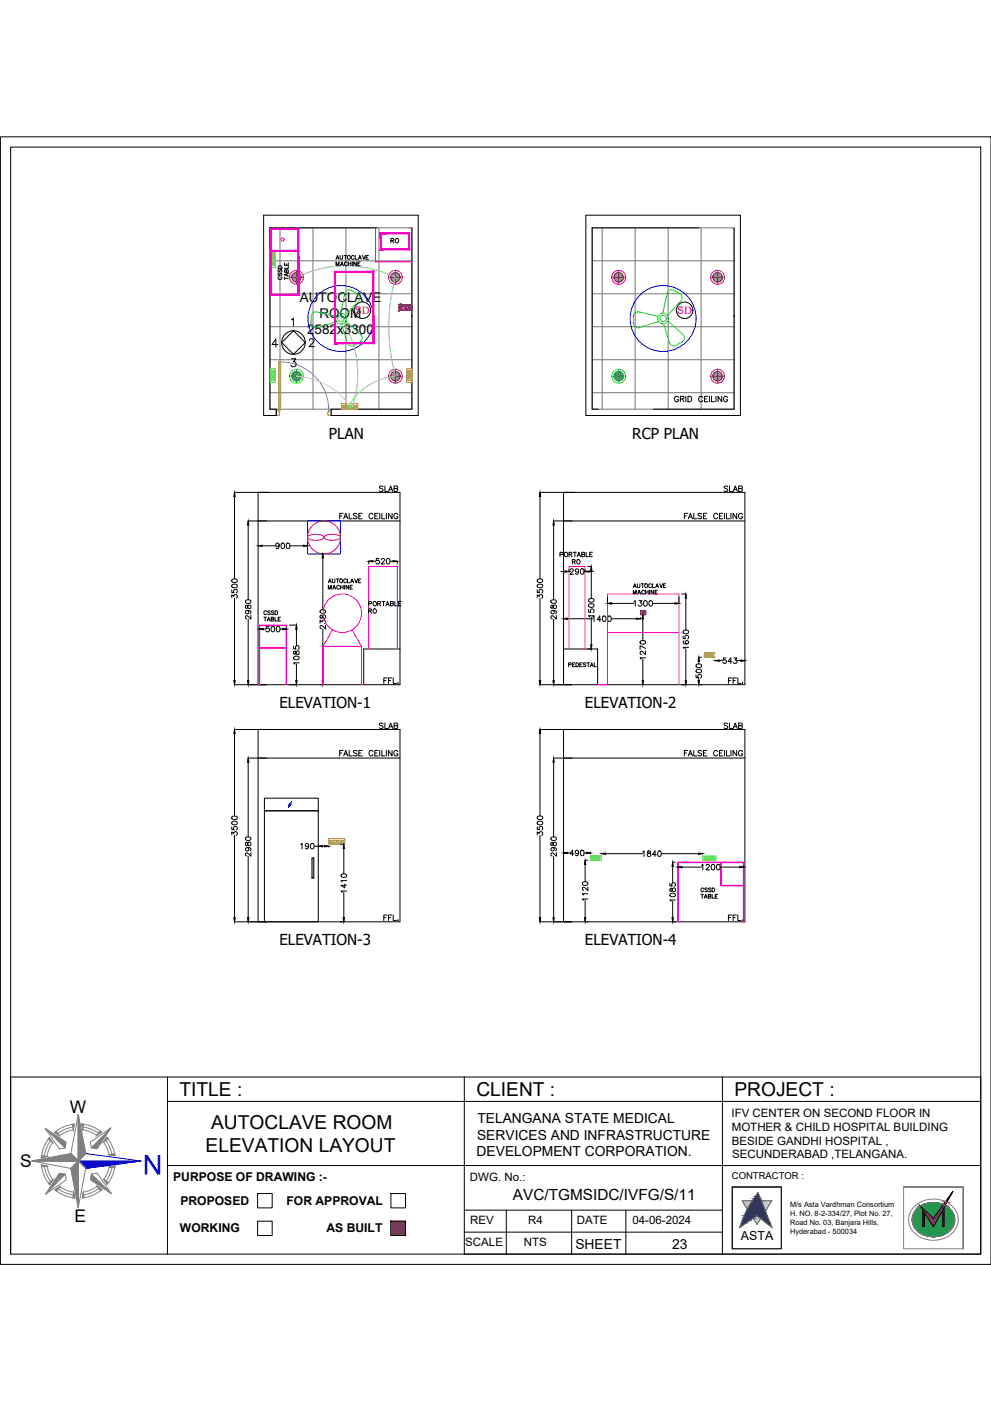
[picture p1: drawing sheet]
<svg xmlns="http://www.w3.org/2000/svg" width="420mm" height="594mm" viewBox="0 0 420 594" stroke-linecap="round" stroke-linejoin="round" font-family="sans-serif">
<defs><g id="words">
<text font-size="11.6" fill="#00f" x="68.8" y="489.9" transform="rotate(180 68.8 489.9)">N</text>
<g font-size="8.1">
<text x="76.1" y="464.8">TITLE :</text>
<text x="202" y="464.8">CLIENT :</text>
<text x="311.4" y="464.8">PROJECT :</text>
<text x="89.5" y="478.6">AUTOCLAVE ROOM</text>
<text x="87.2" y="488.4">ELEVATION LAYOUT</text>
</g>
<g font-size="7.4">
<text x="29.6" y="471.8">W</text>
<text x="8.5" y="495.1">S</text>
<text x="31.7" y="518.3">E</text>
</g>
<text font-size="6.5" x="217.5" y="509">AVC/TGMSIDC/IVFG/S/11</text>
<g font-size="6.4">
<text x="139.4" y="186">PLAN</text>
<text x="268.1" y="186.4">RCP PLAN</text>
<text x="118.5" y="300.1">ELEVATION-1</text>
<text x="248" y="300.1">ELEVATION-2</text>
<text x="118.5" y="400.6">ELEVATION-3</text>
<text x="248" y="400.6">ELEVATION-4</text>
</g>
<g font-size="5.9">
<text x="202.4" y="476.2">TELANGANA STATE MEDICAL</text>
<text x="202.3" y="483.2">SERVICES AND INFRASTRUCTURE</text>
<text x="202.1" y="490.3">DEVELOPMENT CORPORATION.</text>
<text x="244" y="529.6">SHEET</text>
<text x="285" y="529.6">23</text>
</g>
<g font-size="5.7">
<text x="127.2" y="128.1">AUTOCLAVE</text>
<text x="135.4" y="135">ROOM</text>
<text x="130.2" y="141.8">2582x3300</text>
</g>
<g font-size="5.3">
<text x="285" y="171.4">GRID CEILING</text>
<text x="159.8" y="209.5">SLAB</text>
<text x="306.2" y="209.5">SLAB</text>
<text x="143.2" y="221.2">FALSE CEILING</text>
<text x="289.3" y="221.2">FALSE CEILING</text>
<text x="159.8" y="310.1">SLAB</text>
<text x="306.2" y="310.1">SLAB</text>
<text x="143.2" y="321.7">FALSE CEILING</text>
<text x="289.3" y="321.7">FALSE CEILING</text>
<text x="314.1" y="525.8">ASTA</text>
</g>
<g font-size="5.2">
<text x="73.4" y="500.9">PURPOSE OF DRAWING :-</text>
<text x="76.5" y="510.9">PROPOSED</text>
<text x="121.5" y="510.9">FOR APPROVAL</text>
<text x="76.3" y="522.2">WORKING</text>
<text x="138.4" y="522.2">AS BUILT</text>
</g>
<g font-size="4.9">
<text x="164.7" y="104.1">RO</text>
<text x="310.1" y="473.6">IFV CENTER ON SECOND FLOOR IN</text>
<text x="310.2" y="479.4">MOTHER &amp; CHILD HOSPITAL BUILDING</text>
<text x="310.2" y="485.3">BESIDE GANDHI HOSPITAL ,</text>
<text x="310.4" y="491.2">SECUNDERABAD ,TELANGANA.</text>
<text x="199.3" y="500.7">DWG. No.:</text>
<text x="199.3" y="519.1">REV</text>
<text x="223.9" y="519.1">R4</text>
<text x="244.6" y="519.1">DATE</text>
<text x="268.1" y="519.1">04-06-2024</text>
<text x="197.3" y="528.4">SCALE</text>
<text x="222.1" y="528.4">NTS</text>
</g>
<g font-size="4.4" fill="#f00">
<text x="150.5" y="133.2">SD</text>
<text x="287.1" y="133.2">SD</text>
</g>
<text font-size="4" x="310.3" y="499.9">CONTRACTOR :</text>
<g font-size="3.1">
<text x="335" y="515.7">H. NO. 8-2-334/27, Plot No. 27,</text>
<text x="335" y="511.9">M/s Asta Vardhman Consortium</text>
<text x="335" y="519.4">Road No. 03, Banjara Hills,</text>
<text x="335" y="523.1">Hyderabad - 500034</text>
</g>
</g></defs>
<!-- layer: ELE-12W UPS LIGHT -->
<g fill="none" stroke="#0f0" stroke-width=".42">
<path d="M122.8 159.5h5.8M125.7 156.6v5.9M259.4 159.5h5.8M262.3 156.6v5.9"/>
<circle cx="125.7" cy="159.5" r="2"/>
<circle cx="125.7" cy="159.5" r="2.94"/>
<circle cx="262.3" cy="159.5" r="2"/>
<circle cx="262.3" cy="159.5" r="2.94"/>
</g>
<g fill="none" stroke="#808080" stroke-width=".42">
<path d="M123.7 159.5l2.1 2M123.7 159.6l2 1.9M123.7 159.7l1.9 1.8M123.7 159.3l2.3 2.2M123.7 159.2l2.4 2.3M123.7 159.9l1.6 1.6M123.8 159l2.4 2.5M123.8 158.9l2.5 2.5M123.9 158.8l2.6 2.6M123.9 158.6l2.7 2.7M124 158.4l2.8 2.8M124.1 158.3l2.8 2.8"/>
<path d="M124.2 158.2l2.8 2.9M124.3 158.1l2.8 2.9M124.4 158l2.8 2.9M124.4 158l2.8 2.8M124.5 157.9l2.8 2.8M124.6 157.9l2.8 2.7M124.7 157.8l2.8 2.7M124.9 157.7l2.6 2.6M125 157.7l2.6 2.6M125 157.6l2.6 2.6M125.2 157.6l2.4 2.4M125.3 157.6l2.4 2.3"/>
<path d="M125.4 157.6l2.3 2.3M125.6 157.5l2.1 2.2M125.8 157.5l1.9 2M125.9 157.5l1.8 1.9M126 157.6l1.7 1.6M126.1 157.6l1.6 1.5M126.3 157.6l1.3 1.4M126.4 157.7l1.2 1.1M126.6 157.7l.9 .9M260.3 159.5l2.1 2M260.3 159.6l2 1.9M260.3 159.7l1.9 1.8"/>
<path d="M260.3 159.3l2.3 2.2M260.3 159.2l2.4 2.3M260.3 159.9l1.6 1.6M260.4 158.9l2.5 2.5-2.5-2.4M260.5 158.8l2.6 2.6M260.5 158.6l2.7 2.7M260.6 158.4l2.8 2.8M260.7 158.3l2.8 2.8M260.8 158.2l2.8 2.9M260.9 158.1l2.8 2.9M261 158l2.8 2.8M261.2 157.9l2.7 2.8"/>
<path d="M261.2 157.9l2.8 2.7M261.4 157.8l2.7 2.7M261.4 157.7l2.7 2.7M261.6 157.7l2.6 2.6M261.6 157.6l2.6 2.6M261.7 157.6l2.5 2.5M261.9 157.6l2.4 2.3M262 157.6l2.3 2.3M262.3 157.5l2 2.1-2.1-2.1M262.4 157.5l1.9 2M262.5 157.5l1.8 1.9M262.6 157.6l1.7 1.6"/>
<path d="M262.9 157.6l1.3 1.4M263 157.7l1.2 1.1M263.2 157.7l.9 .9M123.8 160l1.4 1.5M123.9 160.4l1 .9M124 160.6l.6 .6M260.4 160l1.4 1.5M260.5 160.4l1 .9M260.6 160.6l.6 .6M263.8 160.9l-2.8-2.9 2.7 2.9"/>
</g>
<!-- layer: ELE-4M UPS P.SB -->
<g fill="none" stroke="#767676" stroke-width=".42">
<path d="M114.5 96.6h60.1v76.9h-60.1zM118.7 96.6v76.9M132.7 96.6v76.9M146.7 96.6v76.9M160.7 96.6v76.9M251.1 96.6h60.1v76.9h-60.1zM255.3 96.6v76.9M269.3 96.6v76.9M283.3 96.6v76.9M297.3 96.6v76.9M114.5 110.6h60.1M251.1 110.6h60.1"/>
<path d="M114.5 124.6h60.1M114.5 138.6h60.1M251.1 124.6h60.1M251.1 138.6h60.1M114.5 152.5h60.1M251.1 152.5h60.1M114.5 166.5h60.1M251.1 166.5h60.1"/>
</g>
<!-- layer: WALL -->
<path d="M159.8 96.6h-45.3v76.9h2.6v2.7h-5.3v-84.9h65.5v84.9h-36.9v-2.7h34.2v-76.9M248.4 91.3h65.5v84.9h-65.5zM296.4 96.6h-45.3v76.9h2.6M311.2 96.6v76.9h-34.2M174.6 134.2h.1M311.2 134.2h.1" fill="none" stroke="#000" stroke-width=".42"/>
<!-- layer: DOOR -->
<path d="M118.2 153.5h.8v20.4h-.8zM118.2 176.1v.1M118.5 175.8l-.3 .3M118.5 175.8h.1M118.5 175.8l-.3-1.9h-1.1v2.3h1.1M139 175.8l.4-1.9h1v2.3h-1M139 175.8h.1M139.1 175.8l.3 .3M139.4 176.1v.1" fill="none" stroke="#b88a00" stroke-width=".42"/>
<path d="M119 153.5a20.4 20.4 0 0 1 20.4 21.2" fill="none" stroke="#5ca1b8" stroke-width=".42"/>
<!-- layer: ELE. 2N0S OF 6-16 UPS SOCKETS -->
<g fill="none" stroke="#6edd00" stroke-width=".42">
<path d="M114.5 106.4h2.3v7.1h-2.3zM114.9 107.2h1.5v5.4h-1.5zM114.9 108.6h1.5M114.9 110.7h1.5M114.9 110.6h1.5M114.9 110h1.5M114.9 108.7h1.5M114.9 112h1.5M115 110.5v-.4h1.2v.4M115 112.6v-.5h1.2v.5M115.2 107.8l.2 .1zM115.2 109.3h.2z"/>
<path d="M115.2 111.3h.2zM115.9 109h.1M115.9 111h.1M115.9 108.2h.1M115.9 107.6h.1M115.9 109.6h.1M115.9 111.6h.1M116 107.5l-.1 .1M114.5 156.4h2.3v5.7h-2.3zM114.9 157.3h1.5v3.9h-1.5zM114.9 159.2h1.5M114.9 159.3h1.5"/>
<path d="M114.9 159.8h1.5M114.9 157.8h1.5M115 157.3v.4h1.2v-.4M115 159.3v.5h1.2v-.5M115.2 158.5h.2zM115.9 158.2h.1M115.9 158.8h.1M115.2 160.5h.2zM115.9 160.3h.1M115.9 160.8h.1M250.3 362.9h4.7v1.9h-4.7zM251.1 363.2h3.2v1.3h-3.2z"/>
<path d="M251.1 363.4h.4v.9h-.4M251.5 363.2v1.3M251.8 363.5h.1M251.9 363.6h.1M252.1 364v.2zM252.4 363.5h.1M252.3 363.6h.1M252.6 363.2v1.3M252.7 363.2v1.3M252.7 364.3h.4M252.7 363.4h.4M253.1 363.2v1.3"/>
<path d="M253.2 363.2v1.3M253.4 363.5h.1M253.7 364v.2zM254 363.6h.1M297.9 362.9h5.7v1.9h-5.7zM298.6 363.2h4.3v1.3h-4.3zM298.6 364.3h.4M298.6 363.4h.4M299 363.2v1.3M299.1 363.2v1.3M299.4 364.1h.1M299.6 363.6h.1"/>
<path d="M299.9 364.2h.1M300.1 363.2v1.3M300.6 363.4h-.4v.9h.4M300.6 363.2v1.3M300.7 363.2v1.3M301 364.1h.1M301.2 363.6h.1M301.5 364.2h.1M301.7 363.2v1.3M301.8 363.2v1.3M302.1 364.1h.1M302.3 363.6h.1"/>
<path d="M302.6 364.2h.1"/>
</g>
<!-- layer: ELE-6M RAW P.SB -->
<path d="M148.2 171.8h.6v1.3h-.6zM142.7 356.3h.6v1.3h-.6z" fill="none" stroke="#0f0" stroke-width=".42"/>
<!-- layer: ELE-4M RAW P.SB -->
<g fill="none" stroke="#ffbf00" stroke-width=".42">
<path d="M144.8 171.2h6.9v2.3h-6.9zM145.3 171.8h1.1v1.3h-1.1zM145.5 172.1h.1M145.8 172.7h.1M146.1 172.2h.1M146.6 171.8h.6v1.3h-.6zM147.4 171.8h.6v1.3h-.6zM149 171.8h.6v1.3h-.6zM149.9 171.8h1.4v1.2h-1.4zM150.4 172.3l.2 .1M150.5 172.3l.1 .1M150.6 172.5l-.1 .2"/>
<path d="M150.6 172.5v.2M150.8 172.3l-.2 .1M150.8 172.4l-.2 .1M139.4 355.7h6.9v2.3h-6.9zM139.8 356.3h1.1v1.3h-1.1zM140.1 356.7h.1M140.3 357.1l.1 .2zM140.6 356.7h.1M141.1 356.3h.6v1.3h-.6zM141.9 356.3h.6v1.3h-.6zM143.5 356.3h.6v1.3h-.6zM144.5 356.3h1.3v1.3h-1.3z"/>
<path d="M144.9 356.9l.2 .1M145 356.8l.1 .1M145.1 357l-.1 .2M145.1 357v.2M145.3 356.8l-.1 .1M145.3 356.9l-.1 .1"/>
<circle cx="150.6" cy="172.5" r=".04"/>
<circle cx="150.6" cy="172.5" r=".45"/>
<circle cx="145.1" cy="357" r=".04"/>
<circle cx="145.1" cy="357" r=".45"/>
</g>
<!-- layer: ELE 63A 3PH INDUSTRIAL SOCKET -->
<g fill="none" stroke="#f00" stroke-width=".42">
<path d="M168.8 129.2h5.8v2.4h-5.8h5.8v-2.3zM168.9 130.1l.4-.1zM168.9 130.8h.4zM169 130.1v.7M169 131.9h.1M169 131.8h.1M169.1 131.9h.1M169.4 131.5l-.2 .4M169.5 131.2l.2 .1zM169.5 131.2l.1 .1M169.6 131.2v.2M169.7 129.4h.2"/>
<path d="M169.7 128.8v.1M169.8 129.4h.1M169.8 129.3v.3M169.9 129.2l.6 .2M169.9 128.8l-.1 .1M169.9 129.2l-.2 .5M169.9 128.8l.2 .4M170 129.2v.5M170 129.7h-.6v1.5h.4M170 129.4h.1M170 128.8l.4 .8M170.1 129.4h.1"/>
<path d="M170.2 129.9h1.1v1.1h-1.1zM170.3 129.8h.1M170.4 129.7h.1M170.3 129.9h.1M170.4 129.8h.1M170.4 129.9h.1M170.4 129.7l-.1 .1M170.5 129.8h.1M170.5 129.9h.1M170.8 129.3h2.3M170.8 131.6h2.3M171.4 129.5a1.12 1.12 0 0 0-1.6 .5 1.12 1.12 0 0 0 .6 1.5 1.12 1.12 0 0 0 1.5-.8"/>
<path d="M171.4 129.5a1.26 1.26 0 0 0-1.3 .3 1.26 1.26 0 0 0-.3 1.4M171.5 129.4l-.1 .1M171.7 130.2l.4 .1zM171.7 130.6l.4 .1zM171.8 130.4h.6l-.6 .1M171.8 130.3v.3M171.8 129.9l.1 .3M171.8 131a1.28 1.28 0 0 1-1.6 .4h-.1M171.8 129.7v.2M172 130.7l.1 .2M172.1 130.4l.5-.6 .5 .4-.4 .8-.6-.5M172.1 131v.2"/>
<path d="M172.9 129.9l.2 .4M173 129.9a.63 .63 0 0 1 .8 .7 .63 .63 0 0 1-1 .4M173.1 129.9l.3 .3-.1 .5M173.1 130.2h.1M173.2 130.4l-.6 .6M173.2 130.3v.5l.2-.1M173.2 130.3v.5M173.7 129.5l-1-.1-.6 .6M173.7 129.5a1.13 1.13 0 0 0-1.7 .7M173.8 129.4l-.1 .1M174 131.5h.2M174.1 129.7a1.24 1.24 0 0 1-.2 1.5 1.24 1.24 0 0 1-1.5 .2"/>
<path d="M174.1 131.5h.1M174.1 131.3v.3M174.2 130.8l.1 .8-.8-.1"/>
<circle cx="169.1" cy="131.9" r=".13"/>
<circle cx="169.8" cy="128.8" r=".13"/>
<circle cx="169.8" cy="129.4" r=".08"/>
<circle cx="169.9" cy="131.3" r=".21"/>
<circle cx="169.9" cy="131.3" r=".12"/>
<circle cx="170.1" cy="129.4" r=".09"/>
<circle cx="170.1" cy="129.4" r=".11"/>
<circle cx="170.3" cy="129.9" r=".04"/>
<circle cx="170.3" cy="130.9" r=".04"/>
<circle cx="171.2" cy="130.9" r=".04"/>
<circle cx="171.2" cy="129.9" r=".04"/>
<circle cx="171.7" cy="129.5" r=".12"/>
<circle cx="171.7" cy="129.5" r=".21"/>
<circle cx="172.2" cy="131.3" r=".12"/>
<circle cx="172.2" cy="131.3" r=".21"/>
<circle cx="174" cy="129.5" r=".12"/>
<circle cx="174" cy="129.5" r=".21"/>
<circle cx="174.1" cy="131.5" r=".08"/>
</g>
<!-- layer: ELE-2NOS OF 6-16 RAW POWER SOCKET -->
<g fill="none" stroke="#ff7f00" stroke-width=".42">
<path d="M172.3 156.3h2.3v5.8h-2.3zM172.7 157.2h1.5v4h-1.5zM172.7 159.2h1.5M172.7 159.8h1.5M172.7 159.9h1.5M172.7 157.8h1.5M172.9 157.7v-.4h1.2v.4M172.9 159.7v-.4h1.2v.4M172.9 157.3v.4M172.9 159.3v.4M173.1 158.8l.1 .1zM173.2 158.2h.1"/>
<path d="M173.7 158.5h.2zM173.1 160.8l.1 .2zM173.2 160.2h.1M173.7 160.5h.2zM298.6 276.8h4.6v1.9h-4.6zM299.3 277.2h3.1v1.2h-3.1zM299.3 277.3h.4v.9h-.4M299.7 277.2v1.2M300.1 278h.1M300.3 277.5h.1M300.6 278.1h.1M300.8 277.2v1.2"/>
<path d="M300.9 277.2v1.2M300.9 277.3h.4v.9h-.4M301.3 277.2v1.2M301.7 278h.1M301.6 278.1h.1M301.9 277.5h.1M302.1 278h.1M302.2 278.1h.1"/>
</g>
<!-- layer: ELE-12W LED -->
<g fill="none" stroke="#f00" stroke-width=".42">
<path d="M122.8 117.6h5.8M125.7 114.6v5.9M164.7 117.6h5.9M167.6 114.6v5.9M259.4 117.6h5.8M262.3 114.6v5.9M301.3 117.6h5.9M304.2 114.6v5.9M164.7 159.5h5.9M167.6 156.6v5.9M301.3 159.5h5.9M304.2 156.6v5.9"/>
<circle cx="125.7" cy="117.6" r="2"/>
<circle cx="125.7" cy="117.6" r="2.94"/>
<circle cx="167.6" cy="117.6" r="2"/>
<circle cx="167.6" cy="117.6" r="2.94"/>
<circle cx="262.3" cy="117.6" r="2"/>
<circle cx="262.3" cy="117.6" r="2.94"/>
<circle cx="304.2" cy="117.6" r="2"/>
<circle cx="304.2" cy="117.6" r="2.94"/>
<circle cx="167.6" cy="159.5" r="2"/>
<circle cx="167.6" cy="159.5" r="2.94"/>
<circle cx="304.2" cy="159.5" r="2"/>
<circle cx="304.2" cy="159.5" r="2.94"/>
</g>
<g fill="none" stroke="#989898" stroke-width=".42">
<path d="M123.7 117.5l2.1 2.1M123.7 117.6l2 2M123.7 117.7l1.9 1.9M123.7 117.3l2.3 2.3M123.7 117.8l1.7 1.8M123.7 117.2l2.4 2.3M123.7 118l1.6 1.5M123.8 117.1l2.3 2.4M123.8 118.3l1.2 1.2M123.8 116.9l2.6 2.6-2.6-2.5M123.9 118.4l1 1M123.9 116.7l2.6 2.7"/>
<path d="M124 116.6l2.7 2.7M124 118.7l.6 .6M124 116.5l2.8 2.8-2.8-2.8M124.1 116.4l2.8 2.8M124.2 116.3l2.8 2.8M124.2 116.2l2.8 2.9M124.4 116.1l2.8 2.8-2.9-2.7M124.4 116l2.8 2.9M124.5 116l2.8 2.7M124.6 115.9l2.8 2.8M124.7 115.8l2.8 2.7M125 115.7l2.6 2.6"/>
<path d="M125.1 115.7l2.5 2.5M125.3 115.6l2.4 2.4M125.4 115.6l2.3 2.3M125.5 115.6l2.2 2.2M125.6 115.6l2.1 2.1M125.8 115.6l1.9 1.9M125.9 115.6l1.8 1.8M126 115.6l1.7 1.7M126.1 115.6l1.6 1.6M126.3 115.7l1.3 1.3M126.4 115.7l1.2 1.2M126.6 115.8l.9 .9"/>
<path d="M127.5 118.4l-2.6-2.6 2.6 2.7M165.7 117.5l2 2.1M165.7 117.7l1.8 1.9M165.7 117.4l2.1 2.2M165.7 117.3l2.2 2.3M165.7 117.8l1.7 1.8M165.7 117.1l2.4 2.4M165.7 118.1l1.4 1.4M165.7 117.1l2.5 2.4M165.8 118.3l1.2 1.2M165.8 116.9l2.5 2.6M165.8 116.8l2.6 2.6"/>
<path d="M165.9 116.7l2.7 2.7M165.9 116.6l2.7 2.7M165.9 116.5l2.8 2.8M166 118.7l.6 .6M166 116.4l2.8 2.8M166.1 116.4l2.8 2.8M166.2 116.2l2.8 2.9M166.2 116.2l2.8 2.8M166.3 116.1l2.8 2.9M166.4 116l2.8 2.9M166.4 116l2.8 2.8M166.5 116l2.8 2.7"/>
<path d="M166.6 115.9l2.8 2.7M166.7 115.8l2.7 2.7M166.8 115.8l2.7 2.6M167 115.7l2.5 2.6M167.1 115.7l2.5 2.5M167.1 115.7l2.5 2.4M167.2 115.6l2.4 2.4M167.4 115.6l2.2 2.2M167.5 115.6l2.1 2.1M167.7 115.6l1.9 1.9M167.8 115.6l1.8 1.8M168.1 115.6l1.5 1.6"/>
<path d="M168.2 115.7l1.4 1.3M168.5 115.8l.9 .9M168.8 116l.5 .4M260.3 117.5l2.1 2.1M260.3 117.6l2 2M260.3 117.7l1.9 1.9M260.3 117.4l2.2 2.2M260.3 117.8l1.7 1.8M260.3 117.2l2.4 2.3M260.3 118l1.6 1.5M260.4 117.1l2.3 2.4M260.4 118.3l1.2 1.2"/>
<path d="M260.4 116.9l2.6 2.6M260.5 116.8l2.6 2.6M260.5 118.4l1 1M260.5 116.7l2.7 2.7-2.7-2.6M260.6 116.6l2.7 2.7M260.6 116.5l2.8 2.8-2.8-2.8M260.7 116.4l2.8 2.8M260.8 116.3l2.8 2.8M260.8 116.2l2.8 2.9M260.9 116.2l2.8 2.8M261 116.1l2.8 2.8M261 116l2.8 2.9"/>
<path d="M261.3 115.9l2.7 2.7M261.4 115.8l2.7 2.7M261.5 115.8l2.6 2.6M261.6 115.7l2.6 2.6M261.7 115.7l2.5 2.5M261.9 115.6l2.4 2.4M262.1 115.6l2.2 2.2M262.3 115.6l2 2M262.4 115.6l1.9 1.9M262.6 115.6l1.7 1.7M262.7 115.6l1.6 1.6M262.9 119.5l-2.5-2.5 2.4 2.5"/>
<path d="M263 115.7l1.2 1.2M263.2 115.8l.9 .9M263.5 116l.4 .4M264 118.7l-2.8-2.8 2.7 2.8M302.3 117.6l1.9 2M302.3 117.4l2.1 2.2M302.3 117.7l1.8 1.9M302.3 117.3l2.2 2.3M302.3 117.8l1.7 1.8M302.3 118l1.6 1.5M302.3 118.1l1.4 1.4M302.3 117.1l2.5 2.4-2.5-2.4"/>
<path d="M302.4 118.3l1.2 1.2M302.4 116.9l2.5 2.6M302.5 116.7l2.7 2.7M302.6 118.7l.6 .6M302.6 116.4l2.8 2.8-2.8-2.7M302.7 116.4l2.8 2.8M302.8 116.2l2.8 2.9M303 116l2.8 2.8-2.8-2.8M303.1 116l2.8 2.7M303.7 115.7l2.5 2.5M303.7 115.7l2.5 2.4M303.8 115.6l2.4 2.4"/>
<path d="M304 115.6l2.2 2.2M304.1 115.6l2.1 2.1M304.2 115.6l2 2M304.3 115.6l1.9 1.9M304.4 115.6l1.8 1.8M304.7 115.6l1.5 1.6M304.8 115.7l1.4 1.3M305 115.7l1.1 1.2M305.1 119.4l-2.7-2.6 2.6 2.6M305.2 115.8l.8 .9M305.3 119.3l-2.8-2.8 2.7 2.8M305.4 116l.5 .4"/>
<path d="M305.7 119l-2.8-2.9 2.7 2.9M306 118.5l-2.7-2.7 2.7 2.8M306.1 118.3l-2.6-2.6 2.6 2.7M165.7 159.5l2 2M165.7 159.7l1.8 1.8M165.7 159.6l1.9 1.9M165.7 159.8l1.7 1.7M165.7 159.2l2.3 2.3M165.7 159.9l1.6 1.6M165.7 159.1l2.4 2.4M165.8 158.8l2.6 2.6M165.9 158.6l2.7 2.7"/>
<path d="M166.1 158.3l2.7 2.9-2.8-2.8M166.1 158.2l2.8 2.9M166.4 158l2.8 2.8M166.4 157.9l2.8 2.8M166.6 157.9l2.7 2.7M166.6 157.8l2.8 2.7M166.7 157.8l2.7 2.7M166.8 157.7l2.7 2.6-2.7-2.6M166.9 157.7l2.6 2.6M167 157.6l2.5 2.6M167.1 157.6l2.5 2.5M167.1 157.6l2.5 2.4"/>
<path d="M167.3 157.6l2.3 2.3M167.4 157.5l2.2 2.3M167.6 157.5l2 2.1M167.7 157.5l1.9 2M167.9 157.6l1.7 1.6M168.1 157.6l1.5 1.5M168.2 157.6l1.4 1.4M168.4 157.7l1.1 1.1M168.5 157.7l.9 .9M168.8 157.9l.5 .5M302.3 159.5l2 2M302.3 159.6l1.9 1.9"/>
<path d="M302.3 159.7l1.8 1.8M302.3 159.8l1.7 1.7M302.3 159.2l2.3 2.3M302.3 159.9l1.6 1.6M302.3 159l2.4 2.5-2.4-2.4M302.4 158.8l2.5 2.6M302.4 158.8l2.6 2.6M302.5 158.6l2.7 2.7M302.5 158.5l2.8 2.7M302.6 158.4l2.8 2.8M302.7 158.3l2.8 2.8M302.7 158.2l2.8 2.9"/>
<path d="M302.8 158.2l2.8 2.8M302.8 158.1l2.8 2.9M302.9 158.1l2.8 2.8M302.9 158l2.8 2.9M303 157.9l2.8 2.8M303.1 157.9l2.8 2.8M303.2 157.9l2.7 2.7M303.4 157.7l2.6 2.7M303.7 157.6l2.4 2.6-2.5-2.6M303.7 157.6l2.5 2.4M303.9 157.6l2.3 2.3M304 157.5l2.2 2.3"/>
<path d="M304.1 157.5l2.1 2.2-2-2.2M304.3 157.5l1.9 2M304.4 157.5l1.8 1.9M304.5 157.6l1.7 1.6M304.7 157.6l1.5 1.5M304.8 157.6l1.4 1.4M305 157.7l1.1 1.1M305.4 157.9l.5 .5M165.8 160.2l1.2 1.2M165.8 160.4l1 .9M166 160.6l.6 .6M167.9 161.5l-2.2-2.2 2.1 2.2"/>
<path d="M168.3 161.4l-2.6-2.5 2.6 2.5M168.7 161.2l-2.8-2.7 2.8 2.7M169 161l-2.8-2.8 2.8 2.8M169.1 160.9l-2.8-2.8 2.8 2.8M302.3 160l1.4 1.5M302.4 160.2l1.2 1.2M302.4 160.4l1 .9M302.6 160.6l.6 .6M304.5 161.5l-2.2-2.2 2.1 2.2M306 160.5l-2.8-2.7 2.8 2.7M306.1 160.3l-2.7-2.6 2.7 2.6"/>
</g>
<!-- layer: FA-BELOW SMOKE DERECTOR -->
<g fill="none" stroke="#000" stroke-width=".42">
<circle cx="153.7" cy="131.6" r="3.5"/>
<circle cx="290.3" cy="131.6" r="3.5"/>
</g>
<!-- layer: ELE-1200MM CEILINGFAN -->
<g fill="none" stroke="#0f0" stroke-width=".42">
<path d="M142.5 134.1l-8.2-1.8a1.96 1.96 0 0 0-2.4 1.9l.1 2.9a1.96 1.96 0 0 0 2.5 1.8l8.2-2.6M144.4 132.8l1.8-8.4a1.96 1.96 0 0 1 2.9-1.3l2.5 1.5a1.96 1.96 0 0 1 .5 3l-5.7 6.2M146.6 136.1l6.3 5.7a1.96 1.96 0 0 1-.3 3.2l-2.5 1.4a1.96 1.96 0 0 1-2.9-1.1l-2.4-8M279.1 134.1l-8.2-1.8a1.96 1.96 0 0 0-2.4 1.9l.1 2.9a1.96 1.96 0 0 0 2.5 1.8l8.2-2.6M281 132.8l1.8-8.4a1.96 1.96 0 0 1 2.9-1.3l2.5 1.5a1.96 1.96 0 0 1 .5 3l-5.7 6.2M283.2 136.1l6.3 5.7a1.96 1.96 0 0 1-.3 3.2l-2.5 1.4a1.96 1.96 0 0 1-2.9-1.1l-2.4-8"/>
<circle cx="144.5" cy="135.1" r="2.25"/>
<circle cx="144.5" cy="135.1" r="1.34"/>
<circle cx="281.1" cy="135.1" r="2.25"/>
<circle cx="281.1" cy="135.1" r="1.34"/>
</g>
<g fill="none" stroke="#00f" stroke-width=".42">
<circle cx="144.5" cy="135.1" r="14"/>
<circle cx="281.1" cy="135.1" r="14"/>
</g>
<!-- layer: ELE-LIGHTING WIRING -->
<path d="M125.7 117.6a47.7 47.7 0 0 1 41.9 0 79.9 79.9 0 0 0 0 41.9 25.4 25.4 0 0 0-19.9 12.9M144.5 135.1a41.9 41.9 0 0 1 4.8 37.3" fill="none" stroke="#63d7b6" stroke-width=".42"/>
<path d="M125.7 159.5a29.4 29.4 0 0 1 22.8 12.9" fill="none" stroke="#debad0" stroke-width=".42"/>
<!-- layer: 0 -->
<g fill="none" stroke="#000" stroke-width=".42">
<path d="M.2 58h420v478.1h-420zM4.5 62.4h411.3v469.4h-411.3zM123.6 135.6l.8-.7v3.4M117.8 146.1h-2.5l1.7-2.3v3.4M119.4 145.3l5-5 5 5-5 4.9zM123.6 152.1h1.8l-1 1.3a1.13 1.13 0 0 1 .9 1.9 1.13 1.13 0 0 1-2-.4M131.2 144.4l.6-.8 1 .2 .3 .4-.5 1.2-1.6 1.6h2.3M132.3 363.8h.7v8.5h-.7zM196.9 456.7v75.1h218.9M415.8 456.7h-411.3v75.1M331.2 503.3h-20.7v26.2h20.7M383.1 503.3h25.3v26.2"/>
<path d="M310.5 529.4v-26.1h20.8v26.1"/>
<circle cx="124.4" cy="145.3" r="5"/>
</g>
<!-- layer: MEP_HVAC_RA_DUCT -->
<path d="M109.4 208.8h60.2v81.5h-60.2zM238.9 208.8h76.9v81.5h-76.9zM109.4 220.9h60.2M238.9 220.9h76.9M109.4 309.3h60.2v81.6h-60.2zM238.9 309.3h76.9v81.6h-76.9zM109.4 321.4h60.2M112.1 338.5h22.8v5.3h-22.8zM238.9 321.4h76.9M112.1 343.8h22.8v47.1h-22.8z" fill="none" stroke="#000" stroke-width=".42"/>
<!-- layer: ELE-4M UPS P.SB -->
<g fill="none" stroke="#000" stroke-width=".42">
<path d="M99.4 208.8h14.6M99.4 210.5v34.9M228.9 208.8h14.6M228.9 210.5v34.9M105.2 220.9h7.9M105.2 222.7v31.6M109.4 231.4h.1M111.2 231.4h5.7M118.4 231.1a.72 .72 0 0 1-1 .6 .72 .72 0 0 1-.3-1.2 .72 .72 0 0 1 1.1 .1l.2 .5a1.1 1.1 0 0 1-.9 1.5l-.5-.3M119.5 230.4a1.14 1.14 0 0 1 1.3 .8 1.14 1.14 0 0 1-.8 1.4l-.8-.4-.1-.9zM121.7 230.4a1.14 1.14 0 0 1 1.4 .8 1.14 1.14 0 0 1-.9 1.4l-.7-.4-.2-.9zM122.9 231.4h5.7"/>
<path d="M130.4 231.4h.1M135.9 234.9h.9M136.9 236.6v21.9M234.7 220.9h7.9M234.7 222.7v31.6M98.3 253.4v-1.2l.8 .7a.78 .78 0 0 1 1.3-.6 .78 .78 0 0 1-.2 1.4M98.3 250.1v1.1l1 .1a.82 .82 0 0 1-.1-1.2 .82 .82 0 0 1 1.3 .2 .82 .82 0 0 1-.3 1.2M98.4 248a1.16 1.16 0 0 1 1.4-.4 1.16 1.16 0 0 1 .7 1.3 1.16 1.16 0 0 1-1.4 .4 1.16 1.16 0 0 1-.7-1.3zM98.4 245.8a1.16 1.16 0 0 1 1.4-.5 1.16 1.16 0 0 1 .7 1.4 1.16 1.16 0 0 1-1.4 .4 1.16 1.16 0 0 1-.7-1.3zM99.4 253.7v34.9M104.2 256.8v1.1l.4 .1 1-1.5a.78 .78 0 0 1 .8 .8 .78 .78 0 0 1-.8 .8l-.4-.3-.4-1zM104.2 254.6a1.16 1.16 0 0 1 1.4-.4 1.16 1.16 0 0 1 .7 1.3 1.16 1.16 0 0 1-1.5 .5 1.16 1.16 0 0 1-.6-1.4z"/>
<path d="M104.8 258.9a.72 .72 0 0 1 .6 1 .72 .72 0 0 1-1.1 .2 .72 .72 0 0 1 .1-1.1l.4-.1a1.1 1.1 0 0 1 1.6 .9l-.3 .4M135.8 258.8a1.16 1.16 0 0 1 1.4-.4 1.16 1.16 0 0 1 .7 1.3 1.16 1.16 0 0 1-1.4 .5 1.16 1.16 0 0 1-.7-1.4zM227.8 253.4v-1.2l.9 .7a.78 .78 0 0 1 1.2-.6 .78 .78 0 0 1-.2 1.4M227.8 250.1v1.1l1 .1a.82 .82 0 0 1-.1-1.2 .82 .82 0 0 1 1.3 .2 .82 .82 0 0 1-.3 1.2M227.9 248a1.16 1.16 0 0 1 1.4-.4 1.16 1.16 0 0 1 .7 1.3 1.16 1.16 0 0 1-1.4 .4 1.16 1.16 0 0 1-.7-1.3zM227.9 245.8a1.16 1.16 0 0 1 1.4-.5 1.16 1.16 0 0 1 .7 1.4 1.16 1.16 0 0 1-1.4 .4 1.16 1.16 0 0 1-.7-1.3zM228.9 253.7v34.9M233.7 256.8v1.1l.4 .1 1-1.5a.78 .78 0 0 1 .8 .8 .78 .78 0 0 1-.8 .8l-.4-.3-.4-1zM233.7 254.6a1.16 1.16 0 0 1 1.4-.4 1.16 1.16 0 0 1 .7 1.3 1.16 1.16 0 0 1-1.5 .5 1.16 1.16 0 0 1-.6-1.4zM234.3 258.9a.72 .72 0 0 1 .7 1 .72 .72 0 0 1-1.2 .2 .72 .72 0 0 1 .1-1.1l.4-.1a1.1 1.1 0 0 1 1.6 .9l-.3 .4M105.2 262.5v26.1M106.4 261v1.5l-1.9-1.4-.4 .9 .5 .4"/>
<path d="M135.7 264.3v-1.2l.9 .6a.78 .78 0 0 1 1.2-.6 .78 .78 0 0 1-.2 1.4M135.8 261v1.1l.4 .1 1-1.5a.78 .78 0 0 1 .9 .8 .78 .78 0 0 1-.9 .8l-.4-.4-.3-.9zM136.9 266.7v21.9M138 265.2v1.5l-1.9-1.4-.4 .9 .5 .4M234.7 262.5v26.1M235.9 261v1.5l-1.9-1.4-.4 .9 .5 .4M238.9 261.9v.5M240.7 262.4h10.6M251.3 261.6l.6-.4v2.3M254.8 262.8h-1.6l1.1-1.6v2.3M255.7 261.3a1.14 1.14 0 0 1 1.4 .8 1.14 1.14 0 0 1-.8 1.4l-.8-.4-.1-.9zM258 261.3a1.14 1.14 0 0 1 1.3 .8 1.14 1.14 0 0 1-.8 1.4l-.8-.4-.1-.9z"/>
<path d="M259.2 262.4h10.6M271.5 271.9a1.16 1.16 0 0 1 1.4-.4 1.16 1.16 0 0 1 .7 1.3 1.16 1.16 0 0 1-1.4 .5 1.16 1.16 0 0 1-.7-1.4zM271.5 261.9v.5M272.5 260.8h.2M272.5 262.5v9.1M272.5 279.5v9.1M273.7 278.9h-2.3l.4 .6M273.7 276v1.6l-1.9-1.4-.4 .8 .5 .5M273.7 274.9l-2.3-1.1v1.6M296.2 278.7h1.2M303.2 279.9v.3M307.8 279h-1.1l-.1 1a.82 .82 0 0 1 1.2 0 .82 .82 0 0 1-.1 1.2 .82 .82 0 0 1-1.2-.3"/>
<path d="M311.2 279h1.2l-.7 .9a.78 .78 0 0 1 .6 1.2 .78 .78 0 0 1-1.4-.2M315.8 279.9v.3M99.4 290.3h13.5M135.9 290.3h.9M228.9 290.3h13.5M272.5 290.3h.2M295.1 286.2v1.1l1 .1a.82 .82 0 0 1 0-1.2 .82 .82 0 0 1 1.2 .1 .82 .82 0 0 1-.3 1.2M295.2 284.1a1.16 1.16 0 0 1 1.4-.5 1.16 1.16 0 0 1 .7 1.4 1.16 1.16 0 0 1-1.4 .4 1.16 1.16 0 0 1-.7-1.3zM295.2 281.9a1.16 1.16 0 0 1 1.4-.5 1.16 1.16 0 0 1 .7 1.3 1.16 1.16 0 0 1-1.4 .5 1.16 1.16 0 0 1-.7-1.3zM296.2 290.3h1.2M296.3 280.4v1.1M296.3 287.5v1.1"/>
<path d="M304.9 280.1h1.6M310.4 280.5h-1.7l1.1-1.5v2.3M312.5 280.1h1.6M99.4 309.3h14.6M99.4 311.1v34.9M228.9 309.3h14.6M228.9 311.1v34.9M105.2 321.4h7.9M105.2 323.2v31.6M234.7 321.4h7.9M234.7 323.2v31.6M98.3 354v-1.2l.8 .6a.78 .78 0 0 1 1.3-.5 .78 .78 0 0 1-.2 1.3"/>
<path d="M98.3 350.7v1.1l1 .1a.82 .82 0 0 1-.1-1.3 .82 .82 0 0 1 1.3 .2 .82 .82 0 0 1-.3 1.2M98.4 348.5a1.16 1.16 0 0 1 1.4-.4 1.16 1.16 0 0 1 .7 1.3 1.16 1.16 0 0 1-1.4 .5 1.16 1.16 0 0 1-.7-1.4zM98.4 346.3a1.16 1.16 0 0 1 1.4-.4 1.16 1.16 0 0 1 .7 1.3 1.16 1.16 0 0 1-1.4 .5 1.16 1.16 0 0 1-.7-1.4zM99.4 354.2v34.9M104.2 357.3v1.1l.4 .1 1-1.4a.78 .78 0 0 1 .8 .7 .78 .78 0 0 1-.8 .8l-.4-.3-.4-1zM104.2 355.2a1.16 1.16 0 0 1 1.4-.5 1.16 1.16 0 0 1 .7 1.4 1.16 1.16 0 0 1-1.5 .4 1.16 1.16 0 0 1-.6-1.3zM104.8 359.4a.72 .72 0 0 1 .6 1 .72 .72 0 0 1-1.1 .3 .72 .72 0 0 1 .1-1.2l.4-.1a1.1 1.1 0 0 1 1.6 .9l-.3 .4M127.5 358.1l.6-.5v2.4M130.8 358.4a.72 .72 0 0 1-.9 .6 .72 .72 0 0 1-.3-1.1 .72 .72 0 0 1 1.1 .1l.1 .4a1.1 1.1 0 0 1-.8 1.6l-.5-.4M132 357.8a1.14 1.14 0 0 1 1.3 .8 1.14 1.14 0 0 1-.8 1.4l-.8-.5-.1-.9zM133.2 358.8h1.7v.4M136.7 358.8h.9"/>
<path d="M139.4 358.8v.4M144.4 358h1.4M145.8 359.8v10.7M227.8 354v-1.2l.9 .6a.78 .78 0 0 1 1.2-.5 .78 .78 0 0 1-.2 1.3M227.8 350.7v1.1l1 .1a.82 .82 0 0 1-.1-1.3 .82 .82 0 0 1 1.3 .2 .82 .82 0 0 1-.3 1.2M227.9 348.5a1.16 1.16 0 0 1 1.4-.4 1.16 1.16 0 0 1 .7 1.3 1.16 1.16 0 0 1-1.4 .5 1.16 1.16 0 0 1-.7-1.4zM227.9 346.3a1.16 1.16 0 0 1 1.4-.4 1.16 1.16 0 0 1 .7 1.3 1.16 1.16 0 0 1-1.4 .5 1.16 1.16 0 0 1-.7-1.4zM228.9 354.2v34.9M233.7 357.3v1.1l.4 .1 1-1.4a.78 .78 0 0 1 .8 .7 .78 .78 0 0 1-.8 .8l-.4-.3-.4-1zM233.7 355.2a1.16 1.16 0 0 1 1.4-.5 1.16 1.16 0 0 1 .7 1.4 1.16 1.16 0 0 1-1.5 .4 1.16 1.16 0 0 1-.6-1.3zM234.3 359.4a.72 .72 0 0 1 .7 1 .72 .72 0 0 1-1.2 .3 .72 .72 0 0 1 .1-1.2l.4-.1a1.1 1.1 0 0 1 1.6 .9l-.3 .4M105.2 363.1v26"/>
<path d="M106.4 361.5v1.6l-1.9-1.5-.4 .9 .5 .5M144.7 370.8a1.16 1.16 0 0 1 1.4-.4 1.16 1.16 0 0 1 .7 1.3 1.16 1.16 0 0 1-1.4 .5 1.16 1.16 0 0 1-.7-1.4zM145.8 378.4v10.7M146.2 374.8v1.7l-1.6-1.1h2.3M146.9 377.8h-2.3l.4 .6M146.9 373.4h-2.3l.4 .6M234.7 363.1v26M235.9 361.5v1.6l-1.9-1.5-.4 .9 .5 .5M238.9 361.7v.3M240.7 361.7h.9M243.3 362.1h-1.7l1.1-1.6v2.4M245.3 361.3a.72 .72 0 0 1-1 .6 .72 .72 0 0 1-.3-1.1 .72 .72 0 0 1 1.2 .1l.1 .4a1.1 1.1 0 0 1-.9 1.6l-.4-.4"/>
<path d="M246.4 360.6a1.14 1.14 0 0 1 1.4 .9 1.14 1.14 0 0 1-.8 1.4l-.8-.5-.1-.9zM247 374.2a1.16 1.16 0 0 1 1.4-.4 1.16 1.16 0 0 1 .7 1.3 1.16 1.16 0 0 1-1.4 .5 1.16 1.16 0 0 1-.7-1.4zM247.6 361.7h1M248 364.8h1.2M248.1 366.5v7.4M249.2 379h-2.3l.5 .6M249.2 376.1v1.6l-1.8-1.5-.5 .9 .6 .5M250.3 361.7v.3M255 361.7v.3M256.7 362h15.8M272.5 361.3l.6-.5v2.4M274.6 360.9v.7l1 .3 .3 .5a.78 .78 0 0 1-.7 .8 .78 .78 0 0 1-.8-.8l1.4-1-.1-.5z"/>
<path d="M278.3 362.4h-1.7l1.1-1.6v2.4M279.2 360.9a1.14 1.14 0 0 1 1.3 .9 1.14 1.14 0 0 1-.8 1.4l-.8-.5-.1-.9zM280.4 362h15.7M297.9 361.8v.2M99.4 390.9h13.5M144.4 390.9h1.4M228.9 390.9h13.5M248 390.9h1.2M248.1 381.8v7.3M249.2 381.2h-2.3l.5 .6"/>
</g>
<g fill="#000" stroke="#000" stroke-width=".42">
<path d="M99.4 208.8l.3 1.7h-.6zM228.9 208.8l.3 1.7h-.6zM105.2 220.9l.3 1.8h-.6zM109.4 231.4l1.8-.2v.5zM128.6 231.2l1.8 .2-1.8 .3zM136.9 234.9l.2 1.7h-.5zM234.7 220.9l.3 1.8h-.6zM238.9 262.4l1.8-.3v.6zM269.8 262.1l1.7 .3-1.7 .3zM272.5 260.8l.3 1.7h-.5zM303.2 280.1l1.7-.2v.5zM314.1 279.9l1.7 .2-1.7 .3z"/>
<path d="M99.1 288.6h.6l-.3 1.7zM104.9 288.6h.6l-.3 1.7zM136.6 288.6h.5l-.2 1.7zM228.6 288.6h.6l-.3 1.7zM234.4 288.6h.6l-.3 1.7zM272.3 288.6h.5l-.3 1.7zM296.3 278.7l.3 1.7h-.6zM296 288.6h.6l-.3 1.7zM99.4 309.3l.3 1.8h-.6zM228.9 309.3l.3 1.8h-.6zM105.2 321.4l.3 1.8h-.6zM234.7 321.4l.3 1.8h-.6z"/>
<path d="M134.9 358.8l1.8-.3v.6zM137.6 358.5l1.8 .3-1.8 .3zM145.8 358l.3 1.8h-.6zM238.9 361.7l1.8-.3v.6zM248.1 364.8l.3 1.7h-.6zM248.6 361.4l1.7 .3-1.7 .3zM255 362l1.7-.3v.6zM296.1 361.7l1.8 .3-1.8 .3zM99.1 389.1h.6l-.3 1.8zM104.9 389.1h.6l-.3 1.8zM145.5 389.1h.6l-.3 1.8zM228.6 389.1h.6l-.3 1.8z"/>
<path d="M234.4 389.1h.6l-.3 1.8zM247.8 389.1h.6l-.3 1.8z"/>
</g>
<!-- layer: ELE-SOCKET NMBERING -->
<g fill="none" stroke="#000" stroke-width=".42">
<path d="M162.7 288.6h.9M164.2 287.5h-1.5v2.3M164.7 288.6h.9M166.2 287.5h-1.5v2.3M166.7 287.5v2.3h1.3M168.6 289.7h.2zM308.8 288.6h.9M310.3 287.5h-1.5v2.3M310.8 288.6h.9M312.3 287.5h-1.5v2.3M312.8 287.5v2.3h1.4M314.7 289.7h.2z"/>
<path d="M162.7 389.1h.9M164.2 388h-1.5v2.3M164.7 389.1h.9M166.2 388h-1.5v2.3M166.7 388v2.3h1.3M168.7 390.1v.2zM308.8 389.1h.9M310.3 388h-1.5v2.3M310.8 389.1h.9M312.3 388h-1.5v2.3M312.8 388v2.3h1.4M314.7 390.2h.2z"/>
</g>
<!-- layer: ELE-4M UPS P.SB -->
<path d="M130.4 220.9h14v14h-14z" fill="none" stroke="#00f" stroke-width=".42"/>
<!-- layer: ELE-EXHAUST FAN -->
<g fill="none" stroke="#f00" stroke-width=".42">
<path d="M130.7 227.3a6.8 6.8 0 0 1 6.6 .2l.1 .3a5.4 5.4 0 0 1-5.7 1l-1.3-.7zM137.7 227.3a6.8 6.8 0 0 1 6.6 .2l.1 .3a5.4 5.4 0 0 1-5.7 1l-1.2-.7z"/>
<circle cx="137.4" cy="227.9" r="7"/>
</g>
<!-- layer: ELE-4M UPS P.SB -->
<g fill="none" stroke="#f00" stroke-width=".42">
<path d="M271.5 258.9h2.4v1.9h-2.4zM273.1 259.2h.4v1.2h-.4zM273.1 259.2l.1 .1M273.2 259.3h.3v1h-.3zM273.3 259.6l.1 .4zM273.5 259.2v.1M273.2 260.3l-.1 .1M273.5 260.3v.1"/>
<circle cx="272.3" cy="259.8" r=".55"/>
</g>
<!-- layer: ELE-4M RAW P.SB -->
<path d="M272 260h.1M272.2 259.4l.1 .2zM272.6 260.1h.1" fill="none" stroke="#f00" stroke-width=".42"/>
<!-- layer: 0 -->
<path d="M132.3 363.8l.7 8.5v-8.5zM132.3 363.8l.7 8.5h-.7z" fill="#dbdbdb" stroke="#dbdbdb" stroke-width=".42"/>
<!-- layer: SECTION -->
<path d="M123.7 339.8l-1.6 2.7M123 340.4l-.7 1.3M123.5 340.7l-.7 1.3" fill="none" stroke="#00f" stroke-width=".42"/>
<!-- layer: EQP -->
<g fill="#f0f" stroke="#f0f" stroke-width=".42">
<path d="M114.7 97.1l.5 27.7v-27.7zM114.7 97.1l.5 27.7-.5 .5zM115.2 124.8l-.5 .5 11.6-.5zM114.7 125.3l11.6-.5 .5 .5zM126.3 97.3v27.5l.5 .5zM126.8 96.8v28.5l-.5-28zM114.9 97.3h11.4l.5-.5zM114.9 96.8h11.9l-11.9 .5z"/>
<path d="M126.3 108.7v16.3h.5zM126.3 108.7h.5v16.3z"/>
<path d="M114.5 106.6h12.1v-.5zM114.5 106.1h12.1l-12.1 .5z"/>
<path d="M161.6 99.2h11.9v-.5zM161.1 98.7h12.4l-11.9 .5zM161.1 98.7l.5 6.8v-6.3zM161.1 98.7l.5 6.8-.5 .4zM161.6 105.5l-.5 .4 12.1-.4zM161.1 105.9l12.1-.4 .5 .4zM173.2 98.9v6.6l.5 .4zM173.2 98.9h.5v7z"/>
<path d="M142 115v.5l16.6-.5zM142 115.5l16.6-.5-.5 .5zM158.6 115l-.5 .5 .5 30.3zM158.1 115.5l.5 30.3-.5-.5zM141.8 145.8h16.8l-.5-.5zM142.2 145.3h15.9l-16.3 .5zM141.8 115.3v30.5l.4-.5zM141.8 115.3h.4v30z"/>
</g>
<g fill="none" stroke="#f0f" stroke-width=".42">
<path d="M159.3 96.6v14.5h15.3M173.5 96.6h1.1M114.5 106.4h12.1M142 115.3h16.3v30.2h-16.3zM109.9 265.3h11.6M109.9 274.6h11.6M109.9 274.8h11.6M110.1 265.3v25M121.3 265.3v25M137 274v16.3M137 274h16.3M141 267.1l-4 6.9"/>
<path d="M149.2 267.1l4.1 6.9M153.3 274v16.3h.9M156.3 275.2v-35h12.1v35M241.3 275.2v-35h6.7v35M257.6 268.2h30.3M109.4 290.3h.5v-25.2h11.6v25.2M253.4 290.3h4.2v-38.4h30.3v38.4M305.6 365.8v9.8h9.5M305.8 365.8v9.6h9.3M315.1 365.8v25.1h.7M315.4 365.8h-27.8v25.1M287.4 390.9v-25.3h28v25.3"/>
<circle cx="119.8" cy="101.6" r=".69"/>
<circle cx="145.1" cy="260" r="8.2"/>
</g>
<!-- layer: MEP_HVAC_TEXT -->
<g fill="none" stroke="#000" stroke-width=".42">
<path d="M118 113a.91 .91 0 0 1 1.5 .3v.5h-1.6zM118.1 115.8l-.2 .4 .2 .7 .9-1.1 .5 .4-.2 .7M118.1 114.3l-.2 .4 .2 .7 .9-1.1 .5 .4-.2 .7M118.3 117.4a.6 .6 0 0 0-.4 .7 .6 .6 0 0 0 .6 .4h.4a.6 .6 0 0 0 .6-.4 .6 .6 0 0 0-.4-.7M120.6 111.5v1h1.6v-1M120.6 118h1.6M120.6 117.4v1.1M121.4 114.7l.3-.4 .5 .4v.7h-1.6l.2-1 .5 .1 .1 .9M121.4 111.9v.6M121.7 116.1v.8M122.2 115.9l-1.6 .6 1.6 .6M122.2 112.9v.9h-1.6"/>
<path d="M142.5 110l.6-1.7 .6 1.7M142.5 112.7v-1.6l.6 1.6 .6-1.6v1.6M142.7 109.4h.8M144.2 108.3v1.2l.4 .5 .6-.3 .1-1.4M144.3 112.7l.7-1.6 .6 1.6M144.6 112.1h.7M145.9 108.3h1.1M146.4 108.3v1.7M147.2 111.4a.6 .6 0 0 0-.7-.3 .6 .6 0 0 0-.5 .6v.4a.6 .6 0 0 0 .5 .6 .6 .6 0 0 0 .7-.4M147.7 111.1v1.6M147.7 111.8h1.1M148.8 111.1v1.6"/>
<path d="M149.4 111.1v1.6M150.2 108.7a.6 .6 0 0 0-.7-.4 .6 .6 0 0 0-.5 .7v.3a.6 .6 0 0 0 .5 .7 .6 .6 0 0 0 .7-.4M150.6 108.3v1.7h1M151.1 111.1v1.6l-1.1-1.6v1.6M151.7 111.8h.6M151.9 110l.7-1.7 .6 1.7M152.2 109.4h.8M152.7 111.1h-1v1.6h1M153.7 108.3l.6 1.7 .6-1.7M155.2 109.1h.6M156.2 108.3h-1v1.7h1M156.3 238v1.1"/>
<path d="M158.1 238h1.3M160.7 236.8h-1.1l-.1 1a.82 .82 0 0 1 1.2 0 .82 .82 0 0 1-.1 1.2 .82 .82 0 0 1-1.2-.3M161.7 237.4l.4-.6 .9 .5-1.4 1.8h1.5M164.1 236.9a1.15 1.15 0 0 1 1.4 .9 1.15 1.15 0 0 1-.8 1.3l-.8-.4-.1-.9zM165.4 238h1.3M168.4 238v1.1M237.4 235.2l1.1-.1 .1-.7-1.2-.2v1.8M241.2 235.1l1.1-.1 .1-.6-1.2-.2v1.8M241.9 235.1l.6 .9M242.7 238.2l1-.1 .1-.6-1.1-.2v1.8M243.1 234.2h1.3M243.3 238.2l.6 .9"/>
<path d="M243.7 234.2v1.8M244.7 236l.7-1.8 .7 1.8M245 235.4h.9M246.7 235.1l1-.1 .1-.6-1.1-.2v1.8l1.1-.1 .1-.5-.4-.3M248.5 234.2v1.8h1.1M250 235.1h.7M251.2 234.2h-1.2v1.8h1.2M113 259.4a.6 .6 0 0 0-.6-.4 .6 .6 0 0 0-.5 .6v.4a.6 .6 0 0 0 .5 .6 .6 .6 0 0 0 .6-.4M114.6 259.2l-.4-.2-.7 .2 1.1 1-.4 .4-.7-.2M116.1 259.2l-.3-.2-.7 .2 1 1-.3 .4-.7-.2M116.6 259h.6a.87 .87 0 0 1 .5 .8 .87 .87 0 0 1-.5 .8h-.6zM139.2 247.1l.6-1.6 .6 1.6"/>
<path d="M139.2 249.8v-1.6l.6 1.6 .6-1.6v1.6M139.4 246.6h.8M140.9 245.5v1.1l.5 .5 .5-.2 .1-1.4M141.1 249.8l.6-1.6 .6 1.6M141.3 249.3h.8M142.6 245.5h1.1M143.2 245.5v1.6M143.9 248.6a.6 .6 0 0 0-.7-.4 .6 .6 0 0 0-.4 .6v.4a.6 .6 0 0 0 .4 .6 .6 .6 0 0 0 .7-.4M144.4 248.2v1.6M144.4 249h1.1M145.5 248.2v1.6M146.1 248.2v1.6"/>
<path d="M146.9 245.9a.6 .6 0 0 0-.7-.4 .6 .6 0 0 0-.5 .6v.4a.6 .6 0 0 0 .5 .6 .6 .6 0 0 0 .7-.4M147.3 245.5v1.6h1M147.8 248.2v1.6l-1.1-1.6v1.6M148.4 249h.7M148.7 247.1l.6-1.6 .6 1.6M148.9 246.6h.8M149.4 248.2h-1v1.6h1M150.4 245.5l.6 1.6 .6-1.6M151.9 246.3h.7M152.9 245.5h-1v1.6h1M156.3 256l1.1-.1 .1-.7-1.2-.1v1.8M156.3 259.1l1.1-.1 .1-.7-1.2-.1v1.8"/>
<path d="M156.9 259.1l.6 .9M160.1 255.9h1.1l.1-.7-1.2-.1v1.8M160.7 255.9l.7 1M162 255.1h1.2M162.6 255.1v1.8M163.6 256.9l.7-1.8 .7 1.8M163.9 256.3h.8M165.5 255.9h1.1l.1-.7-1.2-.1v1.8l1.2-.2 .1-.4-.5-.4M167.4 255.1v1.8h1.1M168.9 255.9h.7M170.1 255.1h-1.2v1.8h1.2M237.8 242.4h1.7"/>
<path d="M241.3 241.4v1M241.3 242.4h.3M241.7 241.7l.5-.5 .9 .4-1.5 1.9h1.6M245.3 242a.72 .72 0 0 1-1 .6 .72 .72 0 0 1-.3-1.2 .72 .72 0 0 1 1.2 .1l.1 .5a1.1 1.1 0 0 1-.9 1.5l-.4-.3M246.4 241.3a1.15 1.15 0 0 1 1.4 .8 1.15 1.15 0 0 1-.8 1.4l-.8-.4-.1-.9zM247.6 242.4h.4M248 241.4v1M249.2 240.2h1.5M249.5 258.4v1.1l1 .2a.82 .82 0 0 1 0-1.3 .82 .82 0 0 1 1.2 .2 .82 .82 0 0 1-.3 1.2M249.6 256.3a1.16 1.16 0 0 1 1.5-.4 1.16 1.16 0 0 1 .6 1.3 1.16 1.16 0 0 1-1.4 .5 1.16 1.16 0 0 1-.7-1.4zM249.6 254.1a1.16 1.16 0 0 1 1.5-.4 1.16 1.16 0 0 1 .6 1.3 1.16 1.16 0 0 1-1.4 .5 1.16 1.16 0 0 1-.7-1.4zM249.8 242.4h1.7"/>
<path d="M250.7 242v11.8M257.6 253.1v2.8M259.3 255.9h9.5M268.5 249.2l.6-1.7 .6 1.7M268.5 251.9v-1.6l.6 1.6 .6-1.6v1.6M268.7 248.6h.8M268.8 255.1l.5-.4v2.3M270.2 247.5v1.2l.5 .5 .5-.3 .1-1.4M270.4 251.9l.6-1.6 .6 1.6M270.6 251.4h.8M270.9 254.7h1.2l-.7 .9a.77 .77 0 0 1 .6 1.2 .77 .77 0 0 1-1.3-.2M271.9 247.5h1.1"/>
<path d="M272.5 247.5v1.7M273.2 254.8a1.14 1.14 0 0 1 1.4 .8 1.14 1.14 0 0 1-.8 1.4l-.8-.4-.1-.9zM273.2 250.7a.6 .6 0 0 0-.6-.4 .6 .6 0 0 0-.5 .6v.4a.6 .6 0 0 0 .5 .6 .6 .6 0 0 0 .6-.4M273.7 250.3v1.6M273.7 251h1.1M274.8 250.3v1.6M275.4 250.3v1.6M275.4 254.8a1.14 1.14 0 0 1 1.4 .8 1.14 1.14 0 0 1-.8 1.4l-.8-.4-.1-.9zM276.2 247.9a.6 .6 0 0 0-.7-.4 .6 .6 0 0 0-.5 .7v.4a.6 .6 0 0 0 .5 .6 .6 .6 0 0 0 .7-.4M276.7 247.5v1.7h.9M276.7 255.9h9.4M277.1 250.3v1.6l-1.1-1.6v1.6"/>
<path d="M277.7 251h.7M278 249.2l.6-1.7 .6 1.7M278.2 248.6h.8M278.8 250.3h-1.1v1.6h1.1M279.7 247.5l.6 1.7 .6-1.7M281.2 248.3h.7M282.3 247.5h-1.1v1.7h1.1M287.9 253.1v2.8M289 251.9h1.8M290.8 253.6v13.6M109.9 266.2v.6M111.6 266.8h1.1"/>
<path d="M111.9 261.7h1.1M112.4 261.7v1.6M113.3 263.3l.6-1.6 .6 1.6M113.5 262.8h.8M114 265.6h-1.1l-.1 1a.82 .82 0 0 1 1.3 0 .82 .82 0 0 1-.2 1.2 .82 .82 0 0 1-1.2-.3M115 262.5l.9-.1 .1-.5-1-.2v1.6l1-.1 .1-.4-.4-.3M115.3 265.7a1.14 1.14 0 0 1 1.3 .8 1.14 1.14 0 0 1-.8 1.4l-.8-.4-.1-.9zM116.6 261.7v1.6h.9M117.5 265.7a1.14 1.14 0 0 1 1.4 .8 1.14 1.14 0 0 1-.9 1.4l-.7-.4-.1-.9zM117.9 262.5h.6M118.7 266.8h1.1M118.9 261.7h-1v1.6h1"/>
<path d="M121.5 266.2v.6M122.7 265.1h3M124.5 274v1.1l1 .1a.82 .82 0 0 1 0-1.2 .82 .82 0 0 1 1.2 .1 .82 .82 0 0 1-.3 1.2M124.6 278.5a1.16 1.16 0 0 1 1.4-.4 1.16 1.16 0 0 1 .7 1.3 1.16 1.16 0 0 1-1.4 .5 1.16 1.16 0 0 1-.7-1.4zM124.6 276.2v1.1l.5 .1 1-1.4a.78 .78 0 0 1 .8 .8 .78 .78 0 0 1-.8 .7l-.5-.3-.3-1zM125.7 266.8v6.9M169.6 275.2h-15.4v15.1M250.7 261.7v11.8M251.9 261.1h-2.4l.5 .6M289.6 269.6v1.1l1 .1a.82 .82 0 0 1 0-1.2 .82 .82 0 0 1 1.2 .2 .82 .82 0 0 1-.3 1.2M289.7 267.5a1.16 1.16 0 0 1 1.5-.4 1.16 1.16 0 0 1 .6 1.3 1.16 1.16 0 0 1-1.4 .5 1.16 1.16 0 0 1-.7-1.4zM289.9 271.7l-.2 .1a1.14 1.14 0 0 0 .9 1.4 1.14 1.14 0 0 0 1.3-.8 .72 .72 0 0 0-.6-.8 .72 .72 0 0 0-.8 .7 .72 .72 0 0 0 .7 .8"/>
<path d="M290.8 275.1v13.5M291.9 274.5h-2.3l.5 .6M122.7 290.3h3M125.7 281.7v6.9M126.8 281.1h-2.3l.5 .5M238.9 290.3v-15.1h14.5v15.1M241.1 281.9l.9-.1 .1-.6-1-.1v1.6M242.7 281.8h.6M243.7 281.1h-1v1.6h1M244.2 281.1h.5a.87 .87 0 0 1 .6 .8 .87 .87 0 0 1-.6 .8h-.5zM245.8 281.8h.6M246.8 281.1h-1v1.6h1"/>
<path d="M248.4 281.3l-.4-.2-.7 .2 1.1 .9-.4 .5-.7-.2M248.8 281.1h1.1M249.4 281.1v1.6M250.2 282.7l.7-1.6 .6 1.6M250.5 282.1h.7M251.9 281.1v1.6h1M289 290.3h1.8M284 374.5v1.1l1 .1a.82 .82 0 0 1 0-1.2 .82 .82 0 0 1 1.2 .2 .82 .82 0 0 1-.3 1.2M284.1 379.1a1.16 1.16 0 0 1 1.5-.5 1.16 1.16 0 0 1 .6 1.4 1.16 1.16 0 0 1-1.4 .4 1.16 1.16 0 0 1-.7-1.3zM284.1 376.7v1.2l.5 .1 1-1.5a.78 .78 0 0 1 .8 .8 .78 .78 0 0 1-.8 .8l-.5-.4-.3-1zM285.2 365.6h1M285.2 367.4v6.9"/>
<path d="M287.4 366.8v.9M289.1 367.7h8.3M297.2 379.2h1.1M297.4 367l.6-.5v2.4M297.7 379.2v1.7M298.3 376.9a.6 .6 0 0 0-.6-.4 .6 .6 0 0 0-.5 .7v.3a.6 .6 0 0 0 .5 .7 .6 .6 0 0 0 .6-.4M299.4 367.1l.5-.6 .9 .5-1.5 1.9h1.6M299.9 376.8l-.4-.3-.7 .3 1.1 .9-.4 .5-.7-.3M301.5 376.8l-.4-.3-.7 .3 1.1 .9-.4 .5-.7-.3M301.9 366.6a1.14 1.14 0 0 1 1.4 .9 1.14 1.14 0 0 1-.9 1.4l-.7-.5-.2-.9zM301.9 376.5h.6a.87 .87 0 0 1 .5 .8 .87 .87 0 0 1-.5 .9h-.6zM301.9 379.2v1.7h1"/>
<path d="M304.1 366.6a1.14 1.14 0 0 1 1.4 .9 1.14 1.14 0 0 1-.9 1.4l-.7-.5-.1-.9zM304.2 379.2h-1v1.7h1M305.3 367.7h8.3M315.4 366.8v.9M285.2 390.9h1M285.2 382.2v6.9M286.4 381.6h-2.4l.5 .6M298.6 380.9l.6-1.7 .6 1.7M298.8 380.3h.8M300.3 380l.9-.1 .1-.5-1-.2v1.7l1-.2 .1-.4-.4-.3M303.2 380h.7M71 456.7v75.1"/>
<path d="M306.3 456.7v75.1M71 467h344.8M71 494.2h344.8M196.9 513.2h109.4M214.7 513.2v18.6M242.4 513.2v18.6M265.3 513.2v18.6M196.9 522.5h109.4"/>
<circle cx="147.9" cy="109.1" r=".75"/>
<circle cx="240" cy="235" r=".85"/>
<circle cx="245.2" cy="238.1" r=".85"/>
<circle cx="144.6" cy="246.2" r=".75"/>
<circle cx="158.9" cy="255.9" r=".86"/>
<circle cx="158.9" cy="259" r=".86"/>
<circle cx="273.9" cy="248.3" r=".75"/>
</g>
<g fill="#000" stroke="#000" stroke-width=".42">
<path d="M156.3 238l1.8-.3v.6zM166.7 237.7l1.7 .3-1.7 .3zM239.5 242.1l1.8 .3-1.8 .2zM248 242.4l1.8-.3v.5zM250.7 240.2l.3 1.8h-.6zM257.6 255.9l1.7-.3v.6zM286.1 255.6l1.8 .3-1.8 .3zM290.8 251.9l.3 1.7h-.6zM109.9 266.8l1.7-.3v.6zM119.8 266.5l1.7 .3-1.7 .3zM125.7 265.1l.3 1.7h-.6zM250.4 273.5h.6l-.3 1.7z"/>
<path d="M125.4 288.6h.6l-.3 1.7zM290.5 288.6h.6l-.3 1.7zM285.2 365.6l.3 1.8h-.6zM287.4 367.7l1.7-.3v.6zM313.6 367.4l1.8 .3-1.8 .3zM284.9 389.1h.6l-.3 1.8z"/>
</g>
<!-- layer: hatch -->
<path d="M415.8 456.7v75.1" fill="none" stroke="#000" stroke-width=".42"/>
<!-- layer: TITLE -->
<g fill="none" stroke="#808080" stroke-width=".42">
<path d="M19.2 478.5l8.8 5.9-.4 2.4-2.4 .4zM30.9 477.9a14.6 14.6 0 0 0-6.4 2.7M33.2 472.6v19.7v-19.7M34.6 476.6a15.7 15.7 0 0 1 8.5 3.4l-2.1 1.5a13.3 13.3 0 0 0-5.9-2.4zM35.3 477.9a14.6 14.6 0 0 1 6.4 2.6M13.5 492.3h19.7l-3.1 3.2 3.1-3.2zM17.5 494l2.5 .4a13.3 13.3 0 0 0 2.5 5.9l-1.4 2.1a15.7 15.7 0 0 1-3.6-8.4zM18.8 494.6a14.6 14.6 0 0 0 2.7 6.4M20.9 482.4l1.4 2.1a13.2 13.2 0 0 0-2.4 5.9l-2.4 .5a15.7 15.7 0 0 1 3.4-8.5zM21.4 483.8a14.6 14.6 0 0 0-2.6 6.4M23.1 480.2a15.7 15.7 0 0 1 8.4-3.5l-.4 2.4a13.3 13.3 0 0 0-5.9 2.5M23.1 480.2l2.1 1.4"/>
<path d="M25.3 497.5l2.4 .4 .4 2.4-8.7 6zM30 489.2l3.2 3.1-3.2-3.1M30 489.2l-16.5 3.1 16.6 3.2 3.1 16.5 3.2-16.6M36.3 489.1l-3.1-16.5-3.2 16.6M36.3 489.1l-3.1 3.2v19.7v-19.7l3.2 3.1-3.2-3.1zM38.3 484.3l8.7-6-5.9 8.8-2.4-.4zM38.8 497.8l2.4-.4 6 8.7-8.8-5.9zM44.8 483.6a14.6 14.6 0 0 1 2.7 6.2M45.3 482.2a15.7 15.7 0 0 1 3.4 7.8l-2.4-.3a13.4 13.4 0 0 0-2.4-5.4zM46.3 494.8l2.5-.3a15.8 15.8 0 0 1-3.4 7.7l-1.4-2.1a13.4 13.4 0 0 0 2.3-5.3zM47.5 494.6a14.6 14.6 0 0 1-2.5 6.2M23.3 504.6l2-1.4a13.4 13.4 0 0 0 6 2.3l.4 2.5a15.7 15.7 0 0 1-8.4-3.4z"/>
<path d="M24.7 504.1a14.6 14.6 0 0 0 6.4 2.6M35.3 505.5a13.4 13.4 0 0 0 5.9-2.5l2 1.4a15.7 15.7 0 0 1-8.3 3.6zM41.9 504a14.6 14.6 0 0 1-6.4 2.7"/>
</g>
<g fill="#808080" stroke="#808080" stroke-width=".42">
<path d="M33.2 472.6l3.1 16.5-3.1 3.2z"/>
<path d="M33.2 492.3v19.7l-3.1-16.5z"/>
<path d="M41.2 503l2 1.4-.6 .5z"/>
<path d="M38.8 497.8l8.4 8.3-8.8-5.9z"/>
<path d="M44 500.1l1.9 1.4-.5 .7z"/>
<path d="M35.3 505.5l.4 2.3-.8 .2z"/>
<path d="M31.3 505.5l.4 2.5-.8-.1z"/>
<path d="M20.6 501.7l1.9-1.4-1.4 2.1z"/>
<path d="M23.3 504.6l2-1.4-1.3 1.9z"/>
<path d="M25.3 497.5l2.4 .4-8.3 8.4z"/>
<path d="M13.5 492.3l16.5-3.1 3.2 3.1z"/>
<path d="M17.5 494l2.5 .4-2.4 .4z"/>
<path d="M17.6 490l2.3 .4-2.4 .5z"/>
<path d="M47 478.3l-5.9 8.8-2.4-.4z"/>
<path d="M42.4 479.6l.7 .5-2.1 1.4z"/>
<path d="M45.3 482.2l.5 .7-1.9 1.4z"/>
<path d="M34.6 476.6l.8 .1-.3 2.4z"/>
<path d="M19.2 478.5l8.8 5.9-.4 2.4z"/>
<path d="M30.7 476.8l.8-.1-.4 2.4z"/>
<path d="M20.9 482.4l1.4 2.1-1.9-1.4z"/>
<path d="M23.1 480.2l.7-.5 1.4 1.9z"/>
<path d="M46.3 489.7l2.3-.5 .1 .8z"/>
<path d="M46.3 494.8l2.5-.3-.2 .8z"/>
</g>
<path d="M36.3 489.1l23.5 3.2-23.4 3.1" fill="none" stroke="#00f" stroke-width=".42"/>
<path d="M33.2 492.3h26.6l-23.4 3.1z" fill="#00f" stroke="#00f" stroke-width=".42"/>
<!-- layer: 0.0 -->
<path d="M109.2 506.1h6.2v6.1h-6.2zM109.2 517.8h6.2v6.1h-6.2zM165.7 506.1h6.2v6.1h-6.2zM165.7 517.8h6.2v6.1h-6.2zM389.9 511.1l5.9 5.6 8.2-11.5-8.2 15zM391.2 513.2v7h.8v-5.8M400.3 512v8.2h-.8v-6.8" fill="none" stroke="#000" stroke-width=".42"/>
<!-- layer: MEP_HVAC_TEXT -->
<path d="M165.7 517.8l6.2 6.1v-6.1zM165.7 517.8l6.2 6.1h-6.2z" fill="#f00" stroke="#f00" stroke-width=".42"/>
<!-- layer: 0.0 -->
<g fill="#000" stroke="#000" stroke-width=".42">
<path d="M391.2 513.2l.2 .2zM400.3 512v1.2h-.7z"/>
<path d="M391.2 513.4l.8 1zM391.2 513.4l.8 1h-.8z"/>
<path d="M391.2 514.4l.8 5.8v-5.8zM391.2 514.4l.8 5.8h-.8z"/>
<path d="M399.6 513.2l.7 .2zM399.6 513.2l.7 .2z"/>
<path d="M399.5 513.4l.8 6.8v-6.8zM399.5 513.4l.8 6.8h-.8z"/>
</g>
<g fill="#139b48" stroke="#139b48" stroke-width=".42">
<path d="M395.4 510h.6z"/>
<path d="M399.5 513.4l-.1 .2z"/>
<path d="M395.2 524.4h1.1z"/>
<path d="M395.4 510h.9zM395.3 510h1z"/>
<path d="M395.3 510h1.2zM395 510h1.5z"/>
<path d="M395 510h1.7zM394.8 510h1.9z"/>
<path d="M394.8 510h2.1zM394.6 510h2.3z"/>
<path d="M394.6 510h2.5zM394.4 510h2.7z"/>
<path d="M394.4 510l2.9 .1zM394.1 510.1h3.2z"/>
<path d="M394.1 510.1h3.5zM394 510.1h3.6z"/>
<path d="M394 510.1h3.8zM393.7 510.1h4.1z"/>
<path d="M393.7 510.1l4.3 .1zM393.5 510.2h4.5z"/>
<path d="M393.5 510.2h4.7zM393.3 510.2h4.9z"/>
<path d="M393.3 510.2l5.1 .1zM393.1 510.3h5.3z"/>
<path d="M393.1 510.3h5.5zM392.9 510.3h5.7z"/>
<path d="M392.9 510.3l5.9 .1zM392.7 510.4h6.1z"/>
<path d="M392.7 510.4h6.3zM392.5 510.4h6.5z"/>
<path d="M392.5 510.4l6.7 .1zM392.3 510.5h6.9z"/>
<path d="M392.3 510.5l7.1 .1zM392.1 510.6h7.3z"/>
<path d="M392.1 510.6h7.5zM391.9 510.6h7.7z"/>
<path d="M391.9 510.6l7.9 .1zM391.7 510.7h8.1z"/>
<path d="M391.7 510.7l8.3 .1zM391.5 510.8h8.5z"/>
<path d="M391.5 510.8h8.5zM391.3 510.9h8.6z"/>
<path d="M391.3 510.9h8.6zM391 511.1h8.8z"/>
<path d="M391 511.1h8.8zM390.6 511.2h9.1z"/>
<path d="M400.7 511.2l.4 .1zM400.7 511.2l.4 .1z"/>
<path d="M390.6 511.2h9.1zM390.3 511.4h9.2z"/>
<path d="M400.6 511.3l.8 .3zM400.6 511.3l.8 .3h-.9z"/>
<path d="M390.1 511.6l.2 .1zM389.8 511.7h.5z"/>
<path d="M400.5 511.6l1.3 .2zM400.5 511.6l1.3 .2h-1.4z"/>
<path d="M389.8 511.7l.7 .3zM389.5 512l.3-.3 .7 .3z"/>
<path d="M400.4 511.8l1.7 .2zM400.4 511.8l1.7 .2h-1.8z"/>
<path d="M400.3 512h1.8zM400.3 512h1.8z"/>
<path d="M389.5 512l1.1 .2zM389.2 512.2l.3-.2 1.1 .2z"/>
<path d="M400.3 512l2.1 .3zM400.3 512l2.1 .3h-2.1z"/>
<path d="M389.2 512.2l1.6 .3-.2-.3zM388.9 512.5l.3-.3 1.6 .3z"/>
<path d="M400.3 512.3l2.4 .2-.3-.2zM400.3 512.3l2.4 .2h-2.4z"/>
<path d="M388.9 512.5l2.1 .2-.2-.2zM388.6 512.7l.3-.2 2.1 .2z"/>
<path d="M400.3 512.5l2.6 .3-.2-.3zM400.3 512.5l2.6 .3h-2.6z"/>
<path d="M388.6 512.7l2.5 .3-.1-.3zM388.6 512.7l2.5 .3h-2.7z"/>
<path d="M400.3 512.8l2.9 .3-.3-.3zM400.3 512.8l2.9 .3h-2.9z"/>
<path d="M388.4 513l2.8 .2zM388.4 513l2.8 .2h-3z"/>
<path d="M388.2 513.2l3 .1zM388.2 513.2l3 .1z"/>
<path d="M400.3 513.1l3.1 .3-.2-.3zM400.3 513.1l3.1 .3h-3.1z"/>
<path d="M388.1 513.3l3.1 .3v-.3zM388.1 513.3l3.1 .3h-3.3z"/>
<path d="M400.3 513.4l3.3 .3-.2-.3zM400.3 513.4l3.3 .3h-3.3z"/>
<path d="M387.9 513.6l3.3 .3v-.3zM387.9 513.6l3.3 .3h-3.5z"/>
<path d="M400.3 513.7l3.5 .3-.2-.3zM400.3 513.7l3.5 .3h-3.5z"/>
<path d="M387.7 513.9l3.5 .3v-.3zM387.7 513.9l3.5 .3h-3.7z"/>
<path d="M400.3 514l3.7 .3-.2-.3zM400.3 514l3.7 .3h-3.7z"/>
<path d="M387.5 514.2l3.7 .3v-.3zM387.5 514.2l3.7 .3h-3.8z"/>
<path d="M400.3 514.3l3.9 .3-.2-.3zM400.3 514.3l3.9 .3h-3.9z"/>
<path d="M387.4 514.5l3.8 .3v-.3zM387.4 514.5l3.8 .3h-4z"/>
<path d="M400.3 514.6l4 .3-.1-.3zM400.3 514.6l4 .3h-4z"/>
<path d="M387.2 514.8l4 .4v-.4zM387.2 514.8l4 .4h-4.1z"/>
<path d="M400.3 514.9l4.2 .4-.2-.4zM400.3 514.9l4.2 .4h-4.2z"/>
<path d="M387.1 515.2l4.1 .3v-.3zM387.1 515.2l4.1 .3h-4.2z"/>
<path d="M400.3 515.3l4.3 .3-.1-.3zM400.3 515.3l4.3 .3h-4.3z"/>
<path d="M387 515.5l4.2 .4v-.4zM387 515.5l4.2 .4h-4.3z"/>
<path d="M400.3 515.6l4.3 .3v-.3zM400.3 515.6l4.3 .3h-4.3z"/>
<path d="M386.9 515.9l4.3 .3v-.3zM386.9 515.9l4.3 .3h-4.4z"/>
<path d="M400.3 515.9l4.4 .4-.1-.4zM400.3 515.9l4.4 .4h-4.4z"/>
<path d="M386.8 516.2l4.4 .3v-.3zM386.8 516.2l4.4 .3h-4.4z"/>
<path d="M400.3 516.3l4.5 .3-.1-.3zM400.3 516.3l4.5 .3h-4.5z"/>
<path d="M390.3 511.4l5.5 5.2 3.7-5.2zM390.3 511.4l5.5 5.2z"/>
<path d="M386.8 516.5l4.4 .4v-.4zM386.8 516.5l4.4 .4h-4.5z"/>
<path d="M400.3 516.6l4.5 .4v-.4zM400.3 516.6l4.5 .4h-4.5z"/>
<path d="M386.7 516.9l4.5 .3v-.3zM386.7 516.9l4.5 .3h-4.5z"/>
<path d="M400.3 517l4.5 .3v-.3zM400.3 517l4.5 .3h-4.5z"/>
<path d="M386.7 517.2l4.5 .4v-.4zM386.7 517.2l4.5 .4h-4.5z"/>
<path d="M400.3 517.3l4.5 .4v-.4zM400.3 517.3l4.5 .4h-4.5z"/>
<path d="M386.7 517.6l4.5 .3v-.3zM386.7 517.6l4.5 .3h-4.4z"/>
<path d="M400.3 517.7l4.4 .3 .1-.3zM400.3 517.7l4.4 .3h-4.4z"/>
<path d="M386.8 517.9l4.4 .4v-.4zM386.8 517.9l4.4 .4h-4.4z"/>
<path d="M400.3 518l4.4 .4v-.4zM400.3 518l4.4 .4h-4.4z"/>
<path d="M386.8 518.3l4.4 .3v-.3zM386.8 518.3l4.4 .3h-4.3z"/>
<path d="M400.3 518.4l4.3 .3 .1-.3zM400.3 518.4l4.3 .3h-4.3z"/>
<path d="M386.9 518.6l4.3 .3v-.3zM386.9 518.6l4.3 .3h-4.2z"/>
<path d="M400.3 518.7l4.2 .3 .1-.3zM400.3 518.7l4.2 .3h-4.2z"/>
<path d="M387 518.9l4.2 .4v-.4zM387 518.9l4.2 .4h-4.1z"/>
<path d="M400.3 519l4.1 .4 .1-.4zM400.3 519l4.1 .4h-4.1z"/>
<path d="M387.1 519.3l4.1 .3v-.3zM387.1 519.3l4.1 .3h-4z"/>
<path d="M400.3 519.4l3.9 .3 .2-.3zM400.3 519.4l3.9 .3h-3.9z"/>
<path d="M387.2 519.6l4 .3v-.3zM387.2 519.6l4 .3h-3.8z"/>
<path d="M400.3 519.7l3.8 .3 .1-.3zM400.3 519.7l3.8 .3h-3.8z"/>
<path d="M399.4 513.6l.1 6.4zM399.4 513.6l.1 6.4h-3.7z"/>
<path d="M392 514.5l3.6 5.5zM392 514.5l3.6 5.5h-3.6z"/>
<path d="M400.3 520h3.8zM400.3 520l3.7 .2z"/>
<path d="M395.8 520l3.7 .2zM395.8 520l3.7 .2z"/>
<path d="M392 520l3.8 .2zM392 520l3.8 .2z"/>
<path d="M387.4 519.9l3.8 .3v-.3zM387.4 519.9l3.8 .3h-3.7z"/>
<path d="M387.5 520.2h16.5zM387.5 520.2l16.4 .1z"/>
<path d="M387.6 520.3h16.3zM387.6 520.3h16.3z"/>
<path d="M387.6 520.3l16.1 .3 .2-.3zM387.6 520.3l16.1 .3h-15.9z"/>
<path d="M387.8 520.6h15.9zM387.8 520.6h15.9z"/>
<path d="M387.8 520.6l15.7 .3 .2-.3zM387.8 520.6l15.7 .3h-15.5z"/>
<path d="M388 520.9h15.5zM388 520.9h15.5z"/>
<path d="M388 520.9l15.3 .3 .2-.3zM388 520.9l15.3 .3h-15.1z"/>
<path d="M388.2 521.2h15.1zM388.2 521.2h15z"/>
<path d="M388.3 521.2h14.9zM388.3 521.2l14.8 .2z"/>
<path d="M388.5 521.4h14.6zM388.5 521.4l14.5 .1z"/>
<path d="M388.5 521.5h14.5zM388.5 521.5l14.3 .2z"/>
<path d="M388.7 521.7h14.1zM388.7 521.7l14 .1z"/>
<path d="M388.8 521.8h13.9zM388.8 521.8l13.7 .2z"/>
<path d="M389 522h13.5zM389 522h13.4z"/>
<path d="M389.1 522h13.3zM389.1 522l13.1 .2z"/>
<path d="M389.3 522.2h12.9zM389.3 522.2l12.8 .1z"/>
<path d="M389.4 522.3h12.7zM389.4 522.3l12.5 .2z"/>
<path d="M389.6 522.5h12.3zM389.6 522.5h12.2z"/>
<path d="M389.7 522.5h12.1zM389.7 522.5l11.9 .2z"/>
<path d="M389.9 522.7h11.7zM389.9 522.7l11.6 .1z"/>
<path d="M390 522.8h11.5zM390 522.8l11.2 .1z"/>
<path d="M390.3 522.9h10.9zM390.3 522.9l10.9 .1z"/>
<path d="M390.4 523h10.8zM390.4 523l10.5 .1z"/>
<path d="M390.6 523.1h10.3zM390.6 523.1l10.2 .1z"/>
<path d="M390.7 523.2h10.1zM390.7 523.2l9.8 .1z"/>
<path d="M391 523.3h9.5zM391 523.3l9.4 .1z"/>
<path d="M391.1 523.4h9.3zM391.1 523.4l9.1 .1z"/>
<path d="M391.3 523.5h8.9zM391.3 523.5h8.8z"/>
<path d="M391.4 523.5h8.7zM391.4 523.5l8.4 .2z"/>
<path d="M391.7 523.7h8.1zM391.7 523.7h8z"/>
<path d="M391.8 523.7h7.9zM391.8 523.7l7.6 .1z"/>
<path d="M392.1 523.8h7.3zM392.1 523.8h7.2z"/>
<path d="M392.2 523.8h7.1zM392.2 523.8l6.8 .1z"/>
<path d="M392.5 523.9h6.5zM392.5 523.9l6.4 .1z"/>
<path d="M392.6 524h6.3zM392.6 524l6 .1z"/>
<path d="M392.9 524.1h5.7zM392.9 524.1h5.6z"/>
<path d="M393 524.1h5.5zM393 524.1l5.2 .1z"/>
<path d="M393.3 524.2h4.9zM393.3 524.2h4.7z"/>
<path d="M393.5 524.2h4.5zM393.5 524.2h4.2z"/>
<path d="M393.8 524.2h3.9zM393.8 524.2l3.8 .1z"/>
<path d="M393.9 524.3h3.7zM393.9 524.3h3.4z"/>
<path d="M394.2 524.3h3.1zM394.2 524.3h3z"/>
<path d="M394.3 524.3h2.9zM394.3 524.3l2.6 .1z"/>
<path d="M394.6 524.4h2.3zM394.6 524.4h2.2z"/>
<path d="M394.7 524.4h2.1zM394.7 524.4h1.7z"/>
<path d="M395 524.4h1.4zM395 524.4h1.3z"/>
<path d="M395.2 524.4h.8zM395.5 524.4h.5z"/>
</g>
<g fill="#ed1f24" stroke="#ed1f24" stroke-width=".42">
<path d="M404 505.2l-2.4 4.3h-.7z"/>
<path d="M400.9 509.5h.7z"/>
<path d="M400 510.8l.4 .2z"/>
<path d="M400 510.8h.9z"/>
<path d="M400.9 509.5l.6 .2zM401.2 509.7h.3z"/>
<path d="M400.9 509.5l.3 .2zM400.9 509.5l.3 .2z"/>
<path d="M400.8 509.7l.6 .1zM400.8 509.7l.6 .1z"/>
<path d="M400.7 509.8l.2 1 .5-1zM400.7 509.8l.2 1h-.9z"/>
<path d="M400 510.8l.8 .2zM400.4 511h.4z"/>
<path d="M399.8 511l.9 .1zM399.8 511l.9 .1h-1z"/>
<path d="M399.7 511.1l.8 .4 .2-.4zM399.7 511.1l.8 .4h-1z"/>
<path d="M399.5 511.5l-1.8 5.2 2.8-5.2zM399.5 511.5l-1.8 5.2h-1.9z"/>
<path d="M390.2 511.5l5.6 5.2zM390.2 511.5l5.6 5.2h-2.3z"/>
<path d="M393.5 516.7l2.3 3.5zM393.5 516.7h4.2l-1.9 3.5z"/>
</g>
<!-- layer: 0 -->
<path d="M389.9 511.1l.4 .3z" fill="#ed1f24" stroke="#ed1f24" stroke-width=".42"/>
<!-- layer: 0.0 -->
<path d="M310.5 503.3h20.7l.1 26.2h-20.8zM383.1 503.3h25.3v26.2h-25.3zM387.6 511.6l2.7-1.9 3.7-1.1h3.7l3.6 1.1 2.7 2.1 1.8 2.6 .5 3.2-.9 3-1.1 1.7-1.5 1.4-3.8 1.8-4.4 .4-4.3-1.2-3.1-2.4-1.1-1.7-.7-1.9-.2-2 .4-1.8 .8-1.8zM388.6 512.8a10.2 10.2 0 0 1 15.5 1.6 6.8 6.8 0 0 1-4.8 9.4 9.3 9.3 0 0 1-12.5-5.6 6.2 6.2 0 0 1 1.8-5.4z" fill="none" stroke="#808080" stroke-width=".42"/>
<!-- layer: 0 -->
<g fill="#c7c8ca" stroke="#c7c8ca" stroke-width=".42">
<path d="M316.3 511.7h1.1l-.3 .5z"/>
<path d="M322.7 509.2h4.5l-2.1 3.4z"/>
<path d="M319.3 516.6l1.7-1.2 1.4 1.2z"/>
<path d="M319.3 516.6l3.2 .1z"/>
<path d="M314.7 509.2l4.3 .4 .4-.4zM314.7 509.2l4.3 .4h-4.1z"/>
<path d="M314.9 509.6l3.8 .4 .3-.4zM314.9 509.6l3.8 .4h-3.5z"/>
<path d="M315.2 510l3.1 .4 .4-.4zM315.2 510l3.1 .4h-2.8z"/>
<path d="M315.5 510.4l2.5 .4 .3-.4zM315.5 510.4l2.5 .4h-2.3z"/>
<path d="M315.7 510.8l2 .5 .3-.5zM315.7 510.8l2 .5h-1.7z"/>
<path d="M316 511.3l1.4 .4 .3-.4zM316 511.3l1.4 .4h-1.1z"/>
<path d="M316.3 511.7l.3 .5h.5zM316.6 512.2h.5l-.3 .4z"/>
<path d="M322.7 509.2l1.4 3.4h1zM324.1 512.6h1l-.6 1z"/>
<path d="M319.3 516.6l3.2 .1zM319.4 516.7h3.1l-1.5 2.5z"/>
</g>
<path d="M319.3 516.6l1.7 2.6 1.5-2.5M319.6 509.2h-4.9l2.1 3.4M321.4 505.7l5.8 14.7-6.2-5-7.3 5 3.5-8.2zM322.7 509.2h4.5l-2.7 4.4" fill="none" stroke="#636466" stroke-width=".42"/>
<g fill="#293189" stroke="#293189" stroke-width=".42">
<path d="M321.4 505.7l.7 1.7h-1.9z"/>
<path d="M314.4 518.5h2.1l-2.8 1.9z"/>
<path d="M321 515.4h4.2l1.3 3.1z"/>
<path d="M320.2 507.4l2.2 .9-.3-.9zM320.2 507.4l2.2 .9h-2.8z"/>
<path d="M319.6 508.3l3.1 .9-.3-.9zM319.6 508.3l3.1 .9h-3.7z"/>
<path d="M319 509.2l3.9 .4-.2-.4zM319 509.2l3.9 .4h-4.2z"/>
<path d="M318.7 509.6l4.4 .4-.2-.4zM318.7 509.6l4.4 .4h-4.7z"/>
<path d="M318.4 510l4.9 .5-.2-.5zM318.4 510l4.9 .5h-5.2z"/>
<path d="M318.1 510.5l5.3 .4-.1-.4zM318.1 510.5l5.3 .4h-5.5z"/>
<path d="M317.9 510.9l5.7 .5-.2-.5zM317.9 510.9l5.7 .5h-6z"/>
<path d="M317.6 511.4l6.2 .4-.2-.4zM317.6 511.4l6.2 .4h-6.4z"/>
<path d="M317.4 511.8l6.6 .5-.2-.5zM317.4 511.8l6.6 .5h-6.9z"/>
<path d="M317.1 512.3l7.1 .4-.2-.4zM317.1 512.3l7.1 .4h-7.3z"/>
<path d="M316.9 512.7l7.4 .5-.1-.5zM316.9 512.7l7.4 .5h-7.7z"/>
<path d="M316.6 513.2l7.9 .5-.2-.5zM316.6 513.2l7.9 .5h-8.1z"/>
<path d="M316.4 513.7l8.3 .5-.2-.5zM316.4 513.7l8.3 .5h-8.5z"/>
<path d="M316.2 514.2l8.7 .4-.2-.4zM316.2 514.2l8.7 .4h-8.9z"/>
<path d="M316 514.6l9.2 .8-.3-.8zM316 514.6l9.2 .8h-9.6z"/>
<path d="M315.6 515.4h5.4zM315.6 515.4l5.1 .2z"/>
<path d="M315.6 515.6l3.7 .9 1.4-.9zM315.6 515.6l3.7 .9h-4.1z"/>
<path d="M315.2 516.5l2.7 1 1.4-1zM315.2 516.5l2.7 1h-3.1z"/>
<path d="M321 515.4l3.8 3.1h1.7zM324.8 518.5h1.7l.7 1.9z"/>
<path d="M314.8 517.5l1.7 1 1.4-1zM314.8 517.5l1.7 1h-2.1z"/>
</g>
<use href="#words"/>
</svg>
